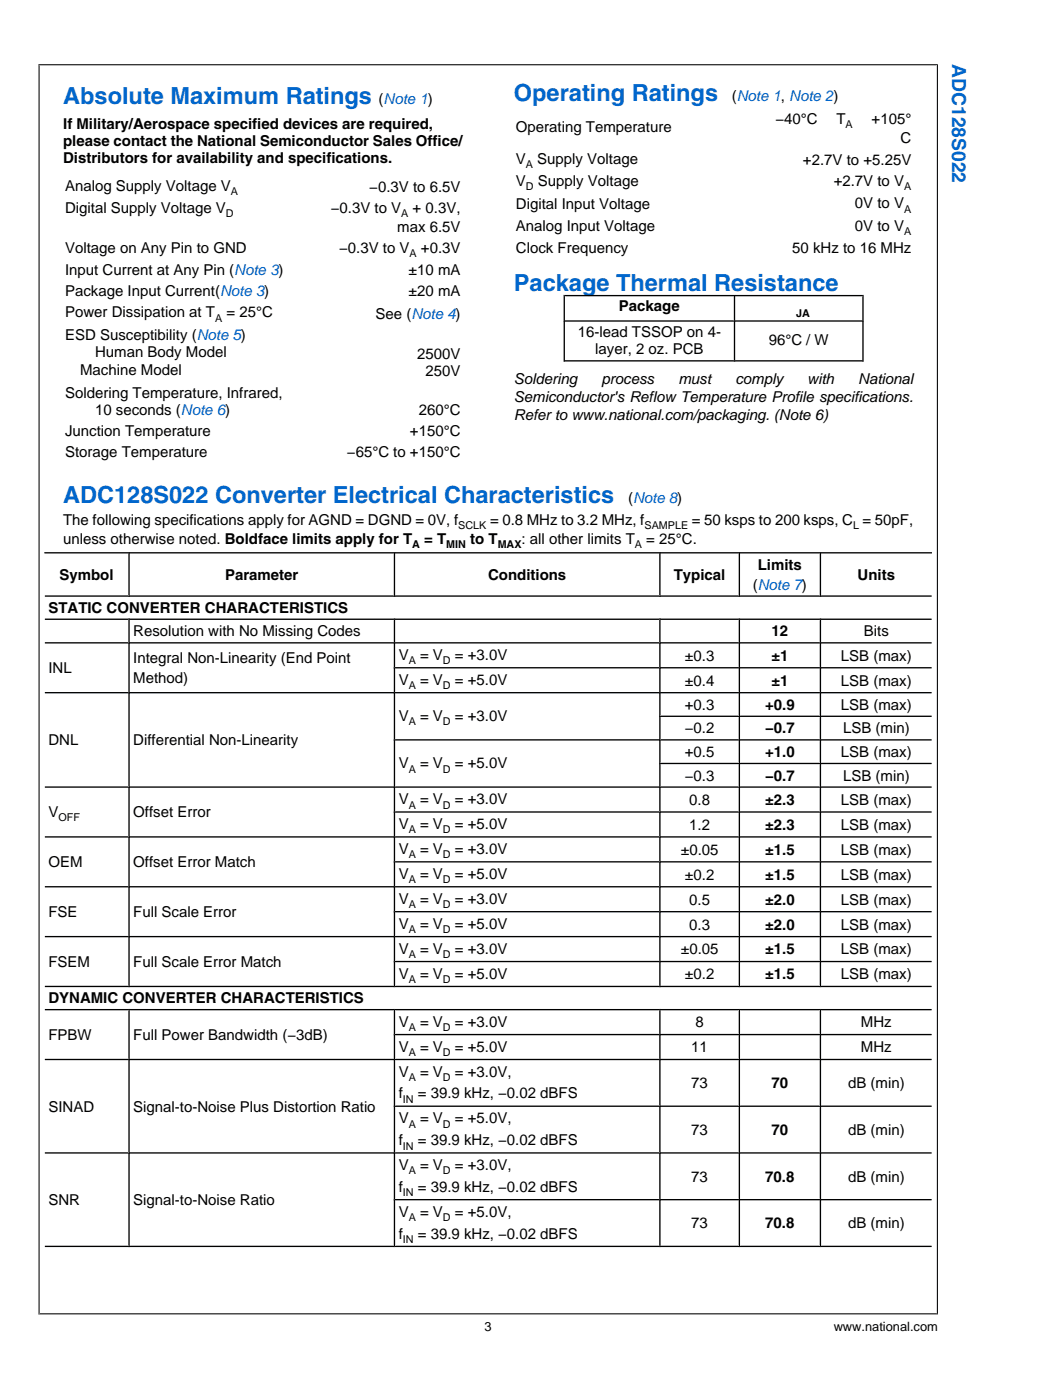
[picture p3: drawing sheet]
<svg xmlns="http://www.w3.org/2000/svg" width="207mm" height="277mm" viewBox="0 0 207 277" stroke-linecap="round" stroke-linejoin="round" font-family="sans-serif">
<defs><g id="words">
<g font-size="4.7" fill="#06c">
<text x="12.5" y="20.6">Absolute Maximum Ratings</text>
<text x="101.6" y="20">Operating Ratings</text>
<text x="101.6" y="57.5">Package Thermal Resistance</text>
<text x="12.5" y="99.5">ADC128S022 Converter Electrical Characteristics</text>
</g>
<text font-size="3.8" fill="#06c" x="188.2" y="12.7" transform="rotate(90 188.2 12.7)">ADC128S022</text>
<g font-size="3">
<text x="74.8" y="20.6">(Note 1)</text>
<text x="144.7" y="20">(Note 1, Note 2)</text>
<text x="12.5" y="25.5">If Military/Aerospace specified devices are required,</text>
<text x="12.5" y="28.9">please contact the National Semiconductor Sales Office/</text>
<text x="102" y="26.1">Operating Temperature</text>
<text x="153.3" y="24.5">−40°C</text>
<text x="165.4" y="24.5">T</text>
<text x="172.3" y="24.5">+105°</text>
<text x="178" y="28.2">C</text>
<text x="12.5" y="32.2">Distributors for availability and specifications.</text>
<text x="102" y="32.4">V</text>
<text x="106.2" y="32.4">Supply Voltage</text>
<text x="158.7" y="32.6">+2.7V to +5.25V</text>
<text x="12.9" y="37.7">Analog Supply Voltage V</text>
<text x="73" y="38">−0.3V to 6.5V</text>
<text x="102" y="36.8">V</text>
<text x="102" y="41.4">Digital Input Voltage</text>
<text x="106.3" y="36.8">Supply Voltage</text>
<text x="164.8" y="36.8">+2.7V to V</text>
<text x="169" y="41.2">0V to V</text>
<text x="12.9" y="42.1">Digital Supply Voltage V</text>
<text x="65.4" y="42.1">−0.3V to V</text>
<text x="78.5" y="45.9">max 6.5V</text>
<text x="81.6" y="42.1">+ 0.3V,</text>
<text x="102" y="45.8">Analog Input Voltage</text>
<text x="169" y="45.6">0V to V</text>
<text x="12.9" y="50">Voltage on Any Pin to GND</text>
<text x="67.1" y="50">−0.3V to V</text>
<text x="83.2" y="50">+0.3V</text>
<text x="102" y="50.1">Clock Frequency</text>
<text x="156.6" y="50.1">50 kHz to 16 MHz</text>
<text x="12.9" y="54.4">Input Current at Any Pin (Note 3)</text>
<text x="12.9" y="58.6">Package Input Current(Note 3)</text>
<text x="80.8" y="54.4">±10 mA</text>
<text x="80.8" y="58.6">±20 mA</text>
<text x="12.9" y="62.8">Power Dissipation at T</text>
<text x="44.8" y="62.8">= 25°C</text>
<text x="74.3" y="63">See (Note 4)</text>
<text x="122.4" y="61.5">Package</text>
<text x="155.7" y="61.9">θ</text>
<text x="12.9" y="67.2">ESD Susceptibility (Note 5)</text>
<text x="18.8" y="70.7">Human Body Model</text>
<text x="82.5" y="71">2500V</text>
<text x="114.2" y="66.6">16-lead TSSOP on 4-</text>
<text x="117.7" y="70">layer, 2 oz. PCB</text>
<text x="152" y="68.3">96°C / W</text>
<text x="15.8" y="74.1">Machine Model</text>
<text x="84.1" y="74.5">250V</text>
<text x="101.6" y="75.9">Soldering</text>
<text x="118.9" y="75.9">process</text>
<text x="134.1" y="75.9">must</text>
<text x="145.4" y="75.9">comply</text>
<text x="159.6" y="75.9">with</text>
<text x="169.7" y="75.9">National</text>
<text x="12.9" y="78.6">Soldering Temperature, Infrared,</text>
<text x="18.8" y="82.1">10 seconds (Note 6)</text>
<text x="82.8" y="82.1">260°C</text>
<text x="101.6" y="79.4">Semiconductor's Reflow Temperature Profile specifications.</text>
<text x="101.6" y="83">Refer to www.national.com/packaging. (Note 6)</text>
<text x="12.9" y="86.2">Junction Temperature</text>
<text x="81.1" y="86.2">+150°C</text>
<text x="12.9" y="90.4">Storage Temperature</text>
<text x="68.6" y="90.4">−65°C to +150°C</text>
<text x="124.2" y="99.5">(Note 8)</text>
<text x="12.5" y="103.8">The following specifications apply for AGND = DGND = 0V, f</text>
<text x="12.5" y="107.5">unless otherwise noted. Boldface limits apply for T</text>
<text x="83.9" y="107.5">= T</text>
<text x="93" y="107.5">to T</text>
<text x="96.9" y="103.8">= 0.8 MHz to 3.2 MHz, f</text>
<text x="103.1" y="107.5">: all other limits T</text>
<text x="127.8" y="107.5">= 25°C.</text>
<text x="136.8" y="103.8">= 50 ksps to 200 ksps, C = 50pF,</text>
<text x="149.8" y="112.7">Limits</text>
<text x="11.8" y="114.6">Symbol</text>
<text x="44.5" y="114.6">Parameter</text>
<text x="96.5" y="114.6">Conditions</text>
<text x="133.2" y="114.6">Typical</text>
<text x="148.8" y="116.6">(Note 7)</text>
<text x="169.5" y="114.6">Units</text>
<text x="9.6" y="121.2">STATIC CONVERTER CHARACTERISTICS</text>
<text x="26.3" y="125.9">Resolution with No Missing Codes</text>
<text x="152.5" y="125.9">12</text>
<text x="170.8" y="125.9">Bits</text>
<text x="26.3" y="131.1">Integral Non-Linearity (End Point</text>
<text x="78.8" y="130.5">V</text>
<text x="83" y="130.5">= V</text>
<text x="89.9" y="130.5">= +3.0V</text>
<text x="135.4" y="130.7">±0.3</text>
<text x="152.5" y="130.7">±1</text>
<text x="166.3" y="130.7">LSB (max)</text>
<text x="9.6" y="133.1">INL</text>
<text x="26.3" y="135.1">Method)</text>
<text x="78.8" y="135.5">V</text>
<text x="83" y="135.5">= V</text>
<text x="89.9" y="135.5">= +5.0V</text>
<text x="135.4" y="135.6">±0.4</text>
<text x="152.5" y="135.6">±1</text>
<text x="166.3" y="135.6">LSB (max)</text>
<text x="78.8" y="142.6">V</text>
<text x="83" y="142.6">= V</text>
<text x="89.9" y="142.6">= +3.0V</text>
<text x="135.4" y="140.4">+0.3</text>
<text x="151.3" y="140.4">+0.9</text>
<text x="166.3" y="140.4">LSB (max)</text>
<text x="9.6" y="147.4">DNL</text>
<text x="26.3" y="147.4">Differential Non-Linearity</text>
<text x="135.4" y="145">−0.2</text>
<text x="135.4" y="149.7">+0.5</text>
<text x="151.3" y="145">−0.7</text>
<text x="151.3" y="149.7">+1.0</text>
<text x="166.3" y="149.7">LSB (max)</text>
<text x="166.7" y="145">LSB (min)</text>
<text x="78.8" y="151.9">V</text>
<text x="83" y="151.9">= V</text>
<text x="89.9" y="151.9">= +5.0V</text>
<text x="135.4" y="154.4">−0.3</text>
<text x="151.3" y="154.4">−0.7</text>
<text x="166.7" y="154.4">LSB (min)</text>
<text x="9.6" y="161.5">V</text>
<text x="26.3" y="161.6">Offset Error</text>
<text x="78.8" y="159">V</text>
<text x="83" y="159">= V</text>
<text x="89.9" y="159">= +3.0V</text>
<text x="136.3" y="159.2">0.8</text>
<text x="151.3" y="159.2">±2.3</text>
<text x="166.3" y="159.2">LSB (max)</text>
<text x="78.8" y="164">V</text>
<text x="83" y="164">= V</text>
<text x="89.9" y="164">= +5.0V</text>
<text x="136.3" y="164.1">1.2</text>
<text x="151.3" y="164.1">±2.3</text>
<text x="166.3" y="164.1">LSB (max)</text>
<text x="9.6" y="171.5">OEM</text>
<text x="26.3" y="171.5">Offset Error Match</text>
<text x="78.8" y="168.9">V</text>
<text x="78.8" y="173.8">V</text>
<text x="83" y="168.9">= V</text>
<text x="83" y="173.8">= V</text>
<text x="89.9" y="168.9">= +3.0V</text>
<text x="89.9" y="173.8">= +5.0V</text>
<text x="134.6" y="169">±0.05</text>
<text x="135.4" y="174">±0.2</text>
<text x="151.3" y="169">±1.5</text>
<text x="151.3" y="174">±1.5</text>
<text x="166.3" y="169">LSB (max)</text>
<text x="166.3" y="174">LSB (max)</text>
<text x="78.8" y="178.8">V</text>
<text x="83" y="178.8">= V</text>
<text x="89.9" y="178.8">= +3.0V</text>
<text x="136.3" y="178.9">0.5</text>
<text x="151.3" y="178.9">±2.0</text>
<text x="166.3" y="178.9">LSB (max)</text>
<text x="9.6" y="181.4">FSE</text>
<text x="26.3" y="181.4">Full Scale Error</text>
<text x="78.8" y="183.7">V</text>
<text x="83" y="183.7">= V</text>
<text x="89.9" y="183.7">= +5.0V</text>
<text x="136.3" y="183.8">0.3</text>
<text x="151.3" y="183.8">±2.0</text>
<text x="166.3" y="183.8">LSB (max)</text>
<text x="9.6" y="191.2">FSEM</text>
<text x="26.3" y="191.2">Full Scale Error Match</text>
<text x="78.8" y="188.6">V</text>
<text x="83" y="188.6">= V</text>
<text x="89.9" y="188.6">= +3.0V</text>
<text x="134.6" y="188.8">±0.05</text>
<text x="151.3" y="188.8">±1.5</text>
<text x="166.3" y="188.8">LSB (max)</text>
<text x="78.8" y="193.5">V</text>
<text x="83" y="193.5">= V</text>
<text x="89.9" y="193.5">= +5.0V</text>
<text x="135.4" y="193.7">±0.2</text>
<text x="151.3" y="193.7">±1.5</text>
<text x="166.3" y="193.7">LSB (max)</text>
<text x="9.6" y="198.4">DYNAMIC CONVERTER CHARACTERISTICS</text>
<text x="78.8" y="203.1">V</text>
<text x="83" y="203.1">= V</text>
<text x="89.9" y="203.1">= +3.0V</text>
<text x="137.5" y="203.2">8</text>
<text x="170.2" y="203.2">MHz</text>
<text x="9.6" y="205.7">FPBW</text>
<text x="26.3" y="205.7">Full Power Bandwidth (−3dB)</text>
<text x="78.8" y="208">V</text>
<text x="83" y="208">= V</text>
<text x="89.9" y="208">= +5.0V</text>
<text x="136.7" y="208.1">11</text>
<text x="170.2" y="208.1">MHz</text>
<text x="78.8" y="212.9">V</text>
<text x="83" y="212.9">= V</text>
<text x="89.9" y="212.9">= +3.0V,</text>
<text x="136.7" y="215.2">73</text>
<text x="152.5" y="215.2">70</text>
<text x="167.7" y="215.2">dB (min)</text>
<text x="9.6" y="219.8">SINAD</text>
<text x="26.3" y="219.8">Signal-to-Noise Plus Distortion Ratio</text>
<text x="78.8" y="217.2">f</text>
<text x="82.6" y="217.2">= 39.9 kHz, −0.02 dBFS</text>
<text x="78.8" y="222.2">V</text>
<text x="78.8" y="226.5">f</text>
<text x="82.6" y="226.5">= 39.9 kHz, −0.02 dBFS</text>
<text x="83" y="222.2">= V</text>
<text x="89.9" y="222.2">= +5.0V,</text>
<text x="136.7" y="224.4">73</text>
<text x="152.5" y="224.4">70</text>
<text x="167.7" y="224.4">dB (min)</text>
<text x="78.8" y="231.4">V</text>
<text x="83" y="231.4">= V</text>
<text x="89.9" y="231.4">= +3.0V,</text>
<text x="136.7" y="233.7">73</text>
<text x="151.3" y="233.7">70.8</text>
<text x="167.7" y="233.7">dB (min)</text>
<text x="9.6" y="238.3">SNR</text>
<text x="26.3" y="238.3">Signal-to-Noise Ratio</text>
<text x="78.8" y="235.7">f</text>
<text x="82.6" y="235.7">= 39.9 kHz, −0.02 dBFS</text>
<text x="78.8" y="240.6">V</text>
<text x="78.8" y="245">f</text>
<text x="82.6" y="245">= 39.9 kHz, −0.02 dBFS</text>
<text x="83" y="240.6">= V</text>
<text x="89.9" y="240.6">= +5.0V,</text>
<text x="136.7" y="242.9">73</text>
<text x="151.3" y="242.9">70.8</text>
<text x="167.7" y="242.9">dB (min)</text>
</g>
<g font-size="2.5">
<text x="95.8" y="263.2">3</text>
<text x="164.8" y="263.2">www.national.com</text>
</g>
<g font-size="2.1">
<text x="167.2" y="25.3">A</text>
<text x="104" y="33.2">A</text>
<text x="45.7" y="38.6">A</text>
<text x="104" y="37.7">D</text>
<text x="178.7" y="37.7">A</text>
<text x="44.7" y="43">D</text>
<text x="79.3" y="43">A</text>
<text x="178.7" y="42.1">A</text>
<text x="178.7" y="46.5">A</text>
<text x="81" y="50.9">A</text>
<text x="42.5" y="63.6">A</text>
<text x="157.4" y="62.8">JA</text>
<text x="90.6" y="104.6">SCLK</text>
<text x="127.4" y="104.6">SAMPLE</text>
<text x="168.6" y="104.6">L</text>
<text x="81.5" y="108.4">A</text>
<text x="88.2" y="108.4">MIN</text>
<text x="98.4" y="108.4">MAX</text>
<text x="125.5" y="108.4">A</text>
<text x="80.8" y="131.4">A</text>
<text x="87.6" y="131.4">D</text>
<text x="80.8" y="136.3">A</text>
<text x="87.6" y="136.3">D</text>
<text x="80.8" y="143.4">A</text>
<text x="87.6" y="143.4">D</text>
<text x="80.8" y="152.8">A</text>
<text x="87.6" y="152.8">D</text>
<text x="80.8" y="159.9">A</text>
<text x="87.6" y="159.9">D</text>
<text x="11.5" y="162.4">OFF</text>
<text x="80.8" y="164.8">A</text>
<text x="87.6" y="164.8">D</text>
<text x="80.8" y="169.8">A</text>
<text x="87.6" y="169.8">D</text>
<text x="80.8" y="174.7">A</text>
<text x="80.8" y="179.6">A</text>
<text x="87.6" y="174.7">D</text>
<text x="87.6" y="179.6">D</text>
<text x="80.8" y="184.5">A</text>
<text x="87.6" y="184.5">D</text>
<text x="80.8" y="189.5">A</text>
<text x="87.6" y="189.5">D</text>
<text x="80.8" y="194.4">A</text>
<text x="87.6" y="194.4">D</text>
<text x="80.8" y="203.9">A</text>
<text x="87.6" y="203.9">D</text>
<text x="80.8" y="208.8">A</text>
<text x="87.6" y="208.8">D</text>
<text x="80.8" y="213.8">A</text>
<text x="87.6" y="213.8">D</text>
<text x="79.6" y="218.1">IN</text>
<text x="79.6" y="227.3">IN</text>
<text x="80.8" y="223">A</text>
<text x="87.6" y="223">D</text>
<text x="80.8" y="232.3">A</text>
<text x="87.6" y="232.3">D</text>
<text x="79.6" y="236.6">IN</text>
<text x="79.6" y="245.8">IN</text>
<text x="80.8" y="241.5">A</text>
<text x="87.6" y="241.5">D</text>
</g>
</g></defs>
<g fill="none" stroke="#000" stroke-width=".26">
<path d="M111.4 58.5h59.3M111.5 58.3v13.2M145.2 58.3v13.2M170.6 58.3v13.2M111.4 63.5h59.3M111.4 71.4h59.3M8.9 117.9h175.3M8.9 109.3h175.3M25.5 109.2v8.8M78 109.2v8.8M130.5 109.2v8.8M146.2 109.2v8.8"/>
<path d="M162.2 109.2v8.8M8.9 122.5h175.3M8.9 127.1h175.3M8.9 137h175.3M25.5 122.3v72.9M77.8 132.1h106.4M78 122.3v72.9M130.5 122.3v72.9M146.2 122.3v72.9M162.2 122.3v72.9M130.3 141.7h53.9M130.3 151h53.9"/>
<path d="M184.2 155.6h-175.3M184.2 146.3h-106.4M8.9 175.4h175.3M77.8 160.6h106.4M77.8 170.4h106.4M184.2 165.5h-175.3M8.9 185.2h175.3M8.9 195.1h175.3M8.9 199.7h175.3M25.5 199.5v47.1M77.8 180.3h106.4M77.8 190.2h106.4"/>
<path d="M78 199.5v47.1M130.5 199.5v47.1M146.2 199.5v47.1M162.2 199.5v47.1M8.9 209.5h175.3M77.8 204.6h106.4M77.8 218.8h106.4M77.8 237.2h106.4M184.2 228h-175.3M184.2 246.5h-175.3"/>
</g>
<path d="M7.6 12.8h177.8M7.7 12.7v247.2M185.3 12.7v247.2M7.6 259.8h177.8" fill="none" stroke="#000" stroke-width=".21"/>
<use href="#words"/>
</svg>
